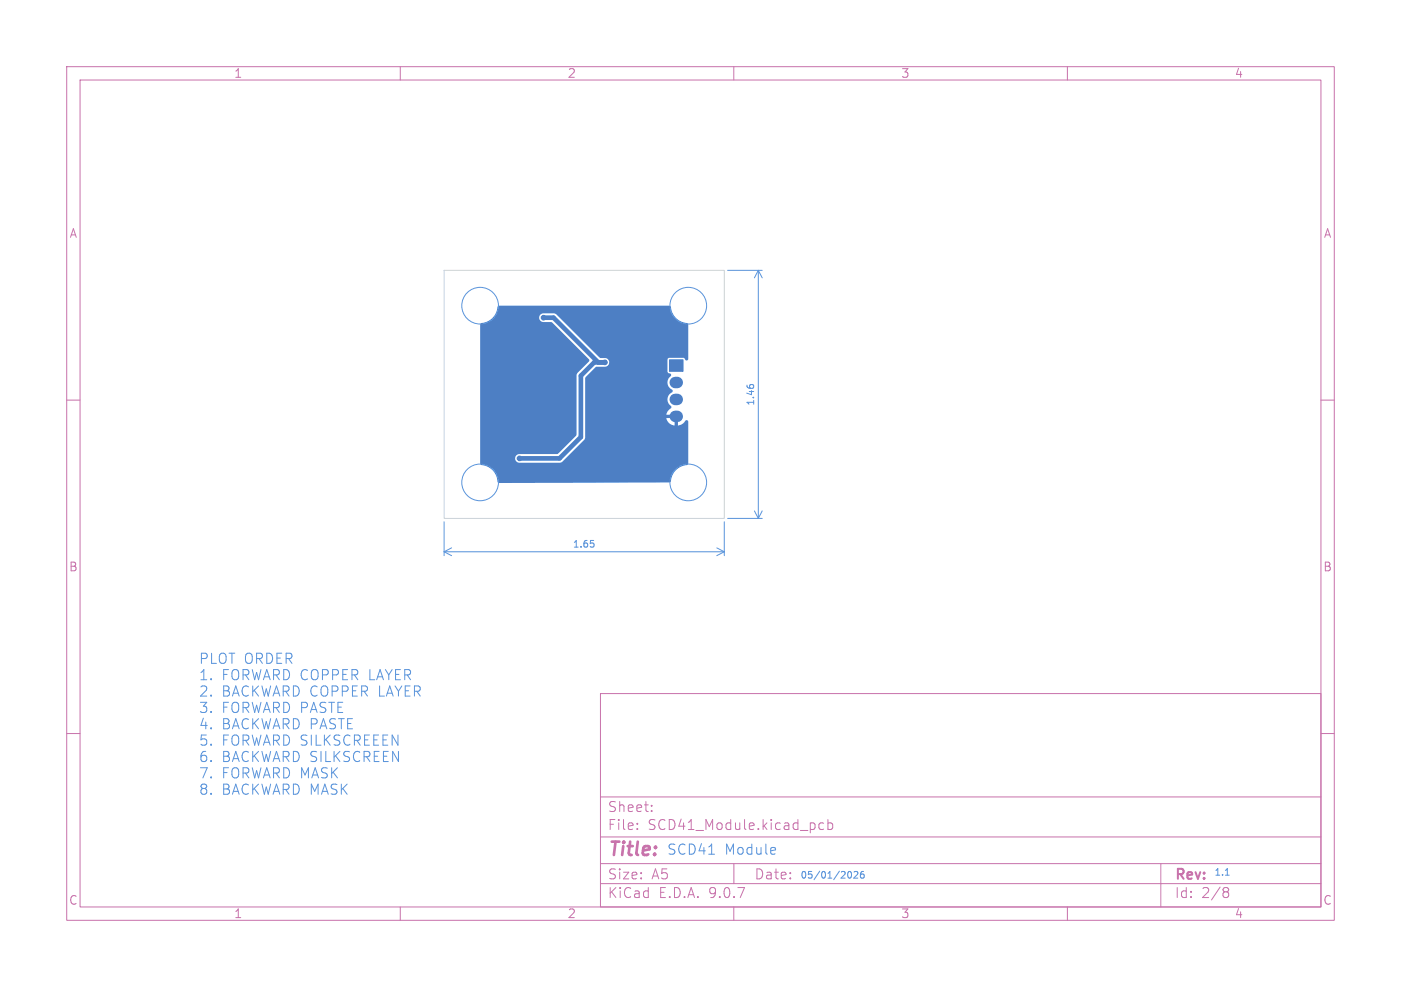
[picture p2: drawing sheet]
<svg xmlns="http://www.w3.org/2000/svg" width="210mm" height="148mm" viewBox="0 0 210 148" stroke-linecap="round" stroke-linejoin="round" font-family="sans-serif">
<defs><g id="words">
<text font-size="2.8" fill="#c872ab" x="91" y="128.9">Title:</text>
<g font-size="2.1" fill="#5994dc">
<text x="29.7" y="99.7">PLOT ORDER</text>
<text x="29.7" y="102.1">1.</text>
<text x="29.7" y="104.6">2.</text>
<text x="29.7" y="107">3.</text>
<text x="33.2" y="102.1">FORWARD COPPER LAYER</text>
<text x="33.2" y="104.6">BACKWARD COPPER LAYER</text>
<text x="33.2" y="107">FORWARD PASTE</text>
<text x="29.7" y="109.5">4.</text>
<text x="29.7" y="111.9">5.</text>
<text x="33.2" y="109.5">BACKWARD PASTE</text>
<text x="33.2" y="111.9">FORWARD SILKSCREEEN</text>
<text x="29.7" y="114.4">6.</text>
<text x="29.7" y="116.8">7.</text>
<text x="29.7" y="119.3">8.</text>
<text x="33.2" y="114.4">BACKWARD SILKSCREEN</text>
<text x="33.2" y="116.8">FORWARD MASK</text>
<text x="33.2" y="119.3">BACKWARD MASK</text>
<text x="99.9" y="128.3">SCD41</text>
<text x="108.6" y="128.3">Module</text>
</g>
<g font-size="2.1" fill="#c872ab">
<text x="91" y="124.7">File:</text>
<text x="91" y="122">Sheet:</text>
<text x="97.1" y="124.7">SCD41_Module.kicad_pcb</text>
<text x="91" y="134.9">KiCad</text>
<text x="91" y="132.1">Size:</text>
<text x="97.7" y="132.1">A5</text>
<text x="98.7" y="134.9">E.D.A.</text>
<text x="106.3" y="134.9">9.0.7</text>
<text x="113" y="132.1">Date:</text>
<text x="176" y="132.3">Rev:</text>
<text x="176" y="134.9">Id:</text>
<text x="180.1" y="134.9">2/8</text>
</g>
<g font-size="1.8" fill="#c872ab">
<text x="35" y="11.9">1</text>
<text x="85" y="11.9">2</text>
<text x="135" y="11.9">3</text>
<text x="185" y="11.9">4</text>
<text x="10.3" y="35.9">A</text>
<text x="198.4" y="35.9">A</text>
<text x="10.3" y="85.9">B</text>
<text x="198.3" y="85.9">B</text>
<text x="10.3" y="135.9">C</text>
<text x="35" y="137.9">1</text>
<text x="85" y="137.9">2</text>
<text x="135" y="137.9">3</text>
<text x="185" y="137.9">4</text>
<text x="198.3" y="135.9">C</text>
</g>
<g font-size="1.4" fill="#5994dc">
<text x="113.2" y="60.9" transform="rotate(-90 113.2 60.9)">1.46</text>
<text x="85.8" y="82.3">1.65</text>
<text x="119.9" y="131.8">05/01/2026</text>
<text x="182" y="131.4">1.1</text>
</g>
</g></defs>
<g fill="none" stroke="#c872ab" stroke-width=".15">
<path d="M10 10h190v128h-190zM12 12h186v124h-186zM60 10v2M110 10v2M160 10v2M10 60h2M198 60h2M10 110h2M90 104h108v32h-108zM90 119.5h108M198 110h2M60 136v2"/>
<path d="M90 132.5h108M90 129.5h108M90 125.5h108M95.5 124.2v.2M95.5 123.5v.1M97.7 121.5v.2M97.7 120.8v.1M110 136v2M110 129.5v3M123.5 123.5l-.5-.1-.3 .3v.4l.2 .2h.6M124.1 123.5l.4-.1 .3 .3v.4l-.1 .2h-.6M124.1 122.9v1.5"/>
<path d="M160 136v2M174 129.5v6.5M183.6 133.1h.3l.3 .3-.1 .2-.2 .1M183.6 133.7h.3M183.9 133.7l.2 .2 .1 .4-.3 .3h-.3"/>
</g>
<g fill="#4d7fc4" stroke="#4d7fc4" stroke-width=".15">
<path d="M100.4 54h2v1.7h-2z"/>
<circle cx="90.7" cy="54.3" r=".35"/>
<circle cx="77.9" cy="68.7" r=".35"/>
<circle cx="81.5" cy="47.6" r=".35"/>
<circle cx="81.3" cy="66.5" r=".35"/>
<circle cx="75.4" cy="65.6" r=".35"/>
<circle cx="75.6" cy="51.2" r=".35"/>
<circle cx="90.6" cy="56.4" r=".35"/>
<circle cx="81.5" cy="49.3" r=".35"/>
</g>
<path d="M101.2 57.4h.3M101.2 59.9h.3M101.2 62.4h.3" fill="none" stroke="#4d7fc4" stroke-width="1.7"/>
<path d="M81.5 47.6h1.5l6.7 6.7M90.7 54.3h-1.6l-2 2v9.2l-3.2 3.2h-6" fill="none" stroke="#4d7fc4" stroke-width=".7"/>
<path d="M72 48.5a2.88 2.88 0 0 0 2.7-2.6h25.8a2.88 2.88 0 0 0 2.6 2.6l.1 5.3a.27 .27 0 0 1-.3 .3 .27 .27 0 0 1-.3-.3l-.2-.1h-2.2l-.1 .2v1.8l.1 .2a.34 .34 0 0 1 .4 .3 .34 .34 0 0 1-.3 .4 1.28 1.28 0 0 0 .5 2v.1a1.29 1.29 0 0 0-.2 2.3l-.1 .3a1.35 1.35 0 0 0-.6 .9h1v.5h-1a1.36 1.36 0 0 0 1.2 1.1v-.9h.5v.9a1.72 1.72 0 0 0 1.2-.8h.2l.2 .2-.1 6.5a2.88 2.88 0 0 0-2.6 2.6l-25.9 .1a2.91 2.91 0 0 0-2.6-2.7v-1h5.2a.65 .65 0 0 0 .6 .7h6.3l3.5-3.4 .1-.4v-9l1.6-1.6h1.4a.65 .65 0 0 0 .6-.7 .65 .65 0 0 0-.6-.6l-.8-.1-6.5-6.5-.4-.1h-1.6a.65 .65 0 0 0-.6 .6 .65 .65 0 0 0 .6 .7l1.4 .1 5.5 5.5v.3l-1.7 1.7-.2 .4v9l-2.8 2.8h-5.8l-.3 .1-.3 .5h-5.2z" fill="#4d7fc4"/>
<g fill="none" stroke="#5994dc" stroke-width=".15">
<path d="M109.1 40.5h5.2M112 57.8v.1M112.4 57.9l.1-.2h.3l.2 .2M113.7 40.5v37.2M113.7 40.5l.6 1.2M113.7 40.5l-.6 1.2M66.6 78.2v5.1M108.6 78.2v5.1M109.1 77.7h5.2M113.1 76.6l.6 1.1M114.3 76.6l-.6 1.1M66.6 82.7h42"/>
<path d="M66.6 82.7l1.1 .6M67.7 82.2l-1.1 .5M88.5 81h.5M88.9 81.4l.1 .2v.3l-.1 .1M107.4 82.2l1.2 .5M108.6 82.7l-1.2 .6M106.2 128.1h.9M116.2 127.2l.1 .2-.8 .2M127.3 130.7a.53 .53 0 0 1 .4 .5 .53 .53 0 0 1-.4 .5M128 130.8l.4-.1 .2 .3-.6 .7h.6M129.4 130.7h-.2a.67 .67 0 0 0 0 1l.3-.1v-.3l-.1-.2h-.3l-.1 .2M183.7 131.2h.6"/>
<circle cx="72" cy="45.8" r="2.75"/>
<circle cx="103.2" cy="45.8" r="2.75"/>
<circle cx="72" cy="72.3" r="2.75"/>
<circle cx="103.2" cy="72.3" r="2.75"/>
</g>
<path d="M66.6 40.5h42v37.2h-42z" fill="none" stroke="#d0d2cd" stroke-width=".15"/>
<use href="#words"/>
</svg>
